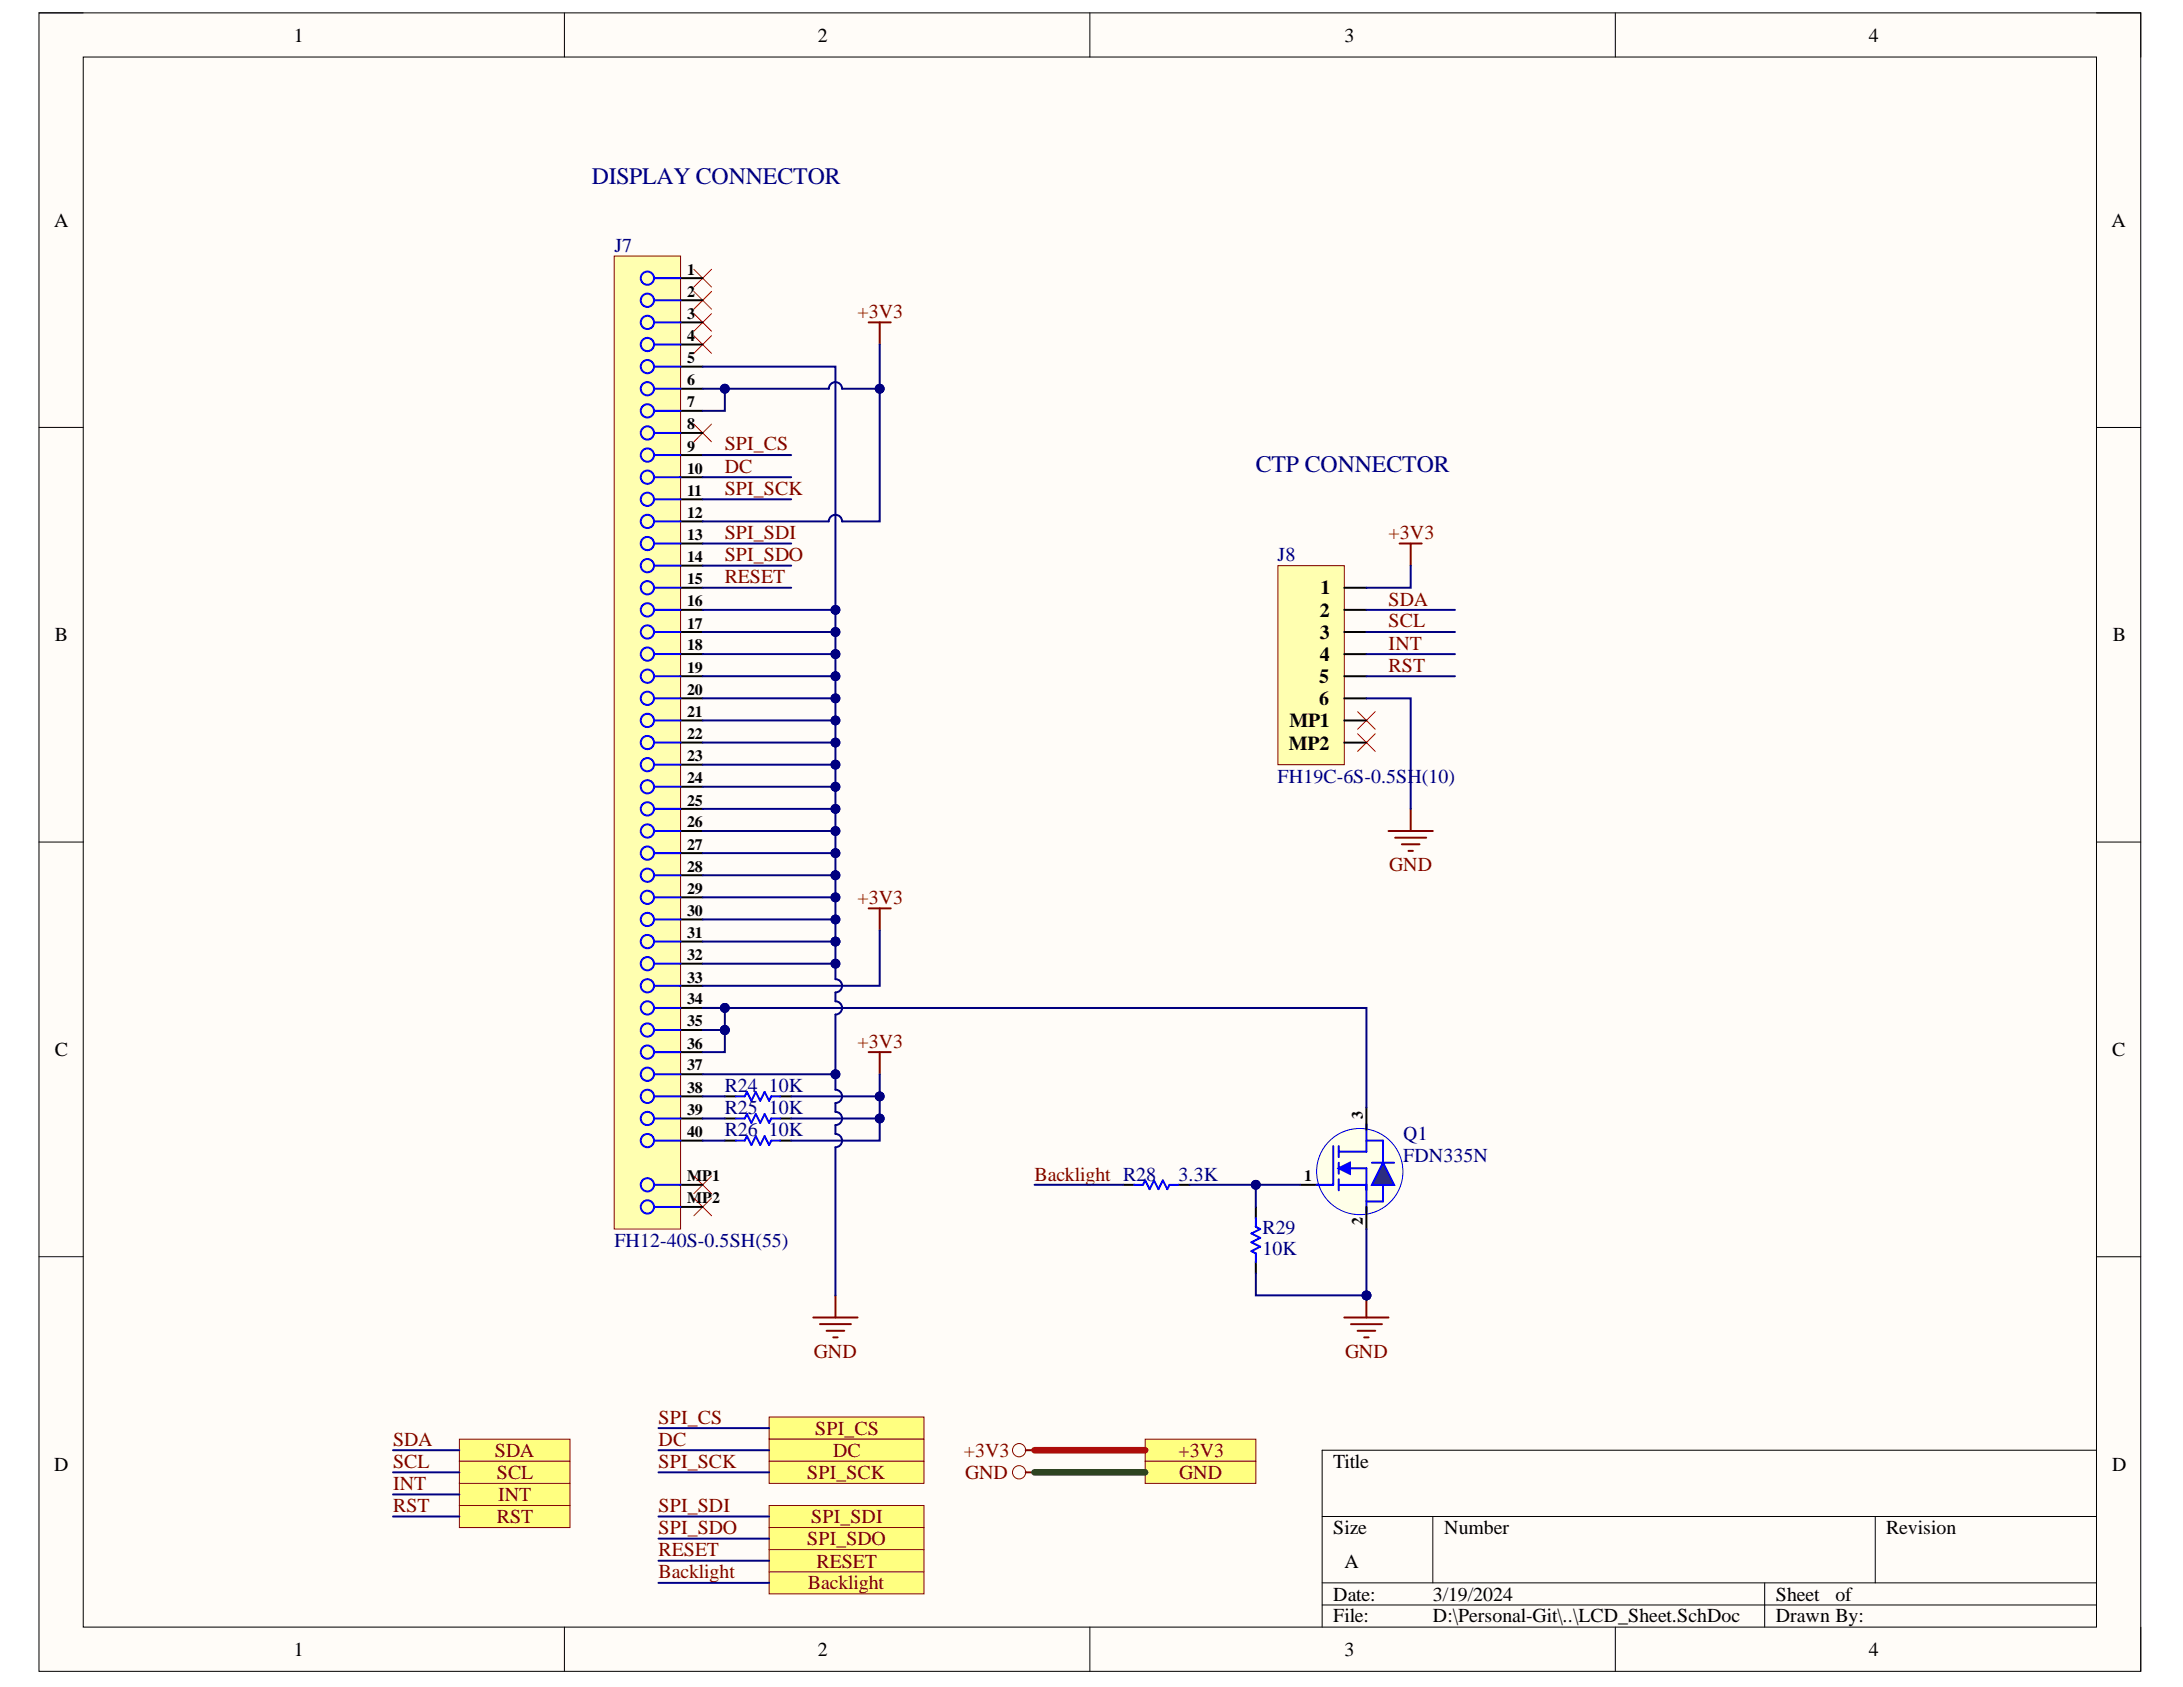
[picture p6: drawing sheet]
<svg xmlns="http://www.w3.org/2000/svg" width="279mm" height="216mm" viewBox="0 0 279 216" stroke-linecap="round" stroke-linejoin="round" font-family="sans-serif">
<defs><g id="words">
<g font-size="3" fill="#000080">
<text x="75.8" y="23.6">DISPLAY CONNECTOR</text>
<text x="160.7" y="60.4">CTP CONNECTOR</text>
</g>
<g font-size="2.5">
<text x="37.6" y="5.3">1</text>
<text x="104.7" y="5.3">2</text>
<text x="172.1" y="5.3">3</text>
<text x="239.2" y="5.3">4</text>
<text x="6.9" y="29">A</text>
<text x="270.2" y="29">A</text>
<text x="169" y="76.1">1</text>
<text x="7" y="82.1">B</text>
<text x="168.9" y="78.9">2</text>
<text x="168.9" y="81.7">3</text>
<text x="270.4" y="82.1">B</text>
<text x="168.9" y="87.4">5</text>
<text x="168.9" y="84.6">4</text>
<text x="165" y="95.9">MP2</text>
<text x="165" y="93.1">MP1</text>
<text x="168.9" y="90.3">6</text>
<text x="7" y="135.1">C</text>
<text x="270.3" y="135.1">C</text>
<text x="6.9" y="188.2">D</text>
<text x="170.6" y="187.9">Title</text>
<text x="270.3" y="188.2">D</text>
<text x="170.6" y="196.3">Size</text>
<text x="184.8" y="196.3">Number</text>
<text x="241.4" y="196.3">Revision</text>
<text x="172.1" y="200.6">A</text>
<text x="170.6" y="204.9">Date:</text>
<text x="170.6" y="207.6">File:</text>
<text x="183.4" y="204.9">3/19/2024</text>
<text x="183.4" y="207.6">D:\Personal-Git\..\LCD_Sheet.SchDoc</text>
<text x="227.3" y="204.9">Sheet</text>
<text x="227.3" y="207.6">Drawn By:</text>
<text x="234.9" y="204.9">of</text>
<text x="37.6" y="212">1</text>
<text x="104.7" y="212">2</text>
<text x="172.1" y="212">3</text>
<text x="239.2" y="212">4</text>
</g>
<g font-size="2.5" fill="#000080">
<text x="78.6" y="32.2">J7</text>
<text x="163.5" y="71.8">J8</text>
<text x="163.5" y="100.2">FH19C-6S-0.5SH(10)</text>
<text x="92.8" y="139.8">R24</text>
<text x="92.8" y="142.6">R25</text>
<text x="98.4" y="139.8">10K</text>
<text x="98.4" y="142.6">10K</text>
<text x="92.8" y="145.4">R26</text>
<text x="98.4" y="145.4">10K</text>
<text x="179.6" y="145.9">Q1</text>
<text x="179.6" y="148.7">FDN335N</text>
<text x="150.8" y="151.1">3.3K</text>
<text x="78.6" y="159.6">FH12-40S-0.5SH(55)</text>
<text x="161.6" y="157.9">R29</text>
<text x="161.6" y="160.7">10K</text>
</g>
<g font-size="2.5" fill="#800000">
<text x="109.7" y="40.7">+3V3</text>
<text x="92.8" y="57.6">SPI_CS</text>
<text x="92.8" y="60.5">DC</text>
<text x="92.8" y="63.3">SPI_SCK</text>
<text x="92.8" y="69">SPI_SDI</text>
<text x="92.8" y="71.8">SPI_SDO</text>
<text x="177.7" y="69">+3V3</text>
<text x="92.8" y="74.6">RESET</text>
<text x="177.7" y="77.5">SDA</text>
<text x="177.7" y="80.3">SCL</text>
<text x="177.7" y="83.2">INT</text>
<text x="177.7" y="86">RST</text>
<text x="177.8" y="111.5">GND</text>
<text x="109.7" y="115.7">+3V3</text>
<text x="109.7" y="134.1">+3V3</text>
<text x="132.4" y="151.1">Backlight R28</text>
<text x="104.2" y="173.8">GND</text>
<text x="172.1" y="173.8">GND</text>
<text x="50.3" y="185">SDA</text>
<text x="84.3" y="182.2">SPI_CS</text>
<text x="84.3" y="185">DC</text>
<text x="104.3" y="183.6">SPI_CS</text>
<text x="50.3" y="187.9">SCL</text>
<text x="50.3" y="190.7">INT</text>
<text x="63.3" y="186.4">SDA</text>
<text x="63.6" y="189.3">SCL</text>
<text x="84.3" y="187.9">SPI_SCK</text>
<text x="103.3" y="189.3">SPI_SCK</text>
<text x="106.6" y="186.4">DC</text>
<text x="123.4" y="186.4">+3V3</text>
<text x="123.5" y="189.3">GND</text>
<text x="150.8" y="186.4">+3V3</text>
<text x="150.9" y="189.3">GND</text>
<text x="50.3" y="193.5">RST</text>
<text x="63.6" y="195">RST</text>
<text x="63.8" y="192.1">INT</text>
<text x="84.3" y="193.5">SPI_SDI</text>
<text x="84.3" y="196.3">SPI_SDO</text>
<text x="103.3" y="197.8">SPI_SDO</text>
<text x="103.8" y="195">SPI_SDI</text>
<text x="84.3" y="199.2">RESET</text>
<text x="84.3" y="202">Backlight</text>
<text x="103.4" y="203.4">Backlight</text>
<text x="104.5" y="200.6">RESET</text>
</g>
<g font-size="2">
<text x="87.9" y="35.2">1</text>
<text x="87.9" y="38">2</text>
<text x="87.9" y="40.8">3</text>
<text x="87.9" y="43.6">4</text>
<text x="87.9" y="46.5">5</text>
<text x="87.9" y="49.3">6</text>
<text x="87.9" y="52.2">7</text>
<text x="87.9" y="54.9">8</text>
<text x="87.9" y="57.8">9</text>
<text x="87.9" y="60.6">10</text>
<text x="87.9" y="63.5">11</text>
<text x="87.9" y="66.3">12</text>
<text x="87.9" y="69.1">13</text>
<text x="87.9" y="71.9">14</text>
<text x="87.9" y="74.8">15</text>
<text x="87.9" y="77.6">16</text>
<text x="87.9" y="80.5">17</text>
<text x="87.9" y="83.2">18</text>
<text x="87.9" y="86.1">19</text>
<text x="87.9" y="88.9">20</text>
<text x="87.9" y="91.8">21</text>
<text x="87.9" y="94.6">22</text>
<text x="87.9" y="97.4">23</text>
<text x="87.9" y="100.2">24</text>
<text x="87.9" y="103.1">25</text>
<text x="87.9" y="105.9">26</text>
<text x="87.9" y="108.8">27</text>
<text x="87.9" y="111.6">28</text>
<text x="87.9" y="114.4">29</text>
<text x="87.9" y="117.2">30</text>
<text x="87.9" y="120.1">31</text>
<text x="87.9" y="122.9">32</text>
<text x="87.9" y="125.8">33</text>
<text x="87.9" y="128.5">34</text>
<text x="87.9" y="131.3">35</text>
<text x="87.9" y="134.2">36</text>
<text x="87.9" y="137">37</text>
<text x="87.9" y="139.9">38</text>
<text x="87.9" y="142.7">39</text>
<text x="174.4" y="143.2" transform="rotate(-90 174.4 143.2)">3</text>
<text x="87.9" y="145.5">40</text>
<text x="87.9" y="151.2">MP1</text>
<text x="87.9" y="154">MP2</text>
<text x="166.9" y="151.2">1</text>
<text x="174.4" y="156.8" transform="rotate(-90 174.4 156.8)">2</text>
</g>
</g></defs>
<path d="M5 1.6h269v212.3h-269z" fill-rule="evenodd" fill="#fffcf8"/>
<path d="M5 1.6h269v212.3h-269z" fill="none" stroke="#000" stroke-width=".13"/>
<path d="M10.7 7.3h257.6v200.9h-257.6z" fill-rule="evenodd" fill="#fffcf8"/>
<g fill="none" stroke="#000" stroke-width=".13">
<path d="M5 1.6h5.7M10.7 7.3h257.6v200.9h-257.6zM72.2 1.6v5.7M139.5 1.6v5.7M206.7 1.6v5.7M268.3 1.6h5.7v5.7M5 54.7h5.7M268.3 54.7h5.7M5 107.8h5.7M268.3 107.8h5.7M5 160.8h5.7M268.3 160.8h5.7"/>
<path d="M169.2 194.1h99.1M183.4 194.1v8.5M240 194.1v8.5M268.3 185.6h-99.1v22.6M72.2 208.2v5.7M139.5 208.2v5.7M169.2 202.6h99.1M169.2 205.4h99.1M206.7 208.2v5.7M225.9 202.6v5.6M274 208.2v5.7"/>
</g>
<g fill="none" stroke="#800000" stroke-width=".25">
<path d="M111.2 41.3h2.8M112.6 41.3v2.8M179.1 69.6h2.9M180.6 69.6v2.8M111.2 116.3h2.8M112.6 116.3v2.8M177.7 106.4h5.7M178.6 107.2h3.9M179.4 108.1h2.3M180.3 108.9h.5M180.6 103.5v2.9M111.2 134.7h2.8"/>
<path d="M112.6 134.7v2.8M104.1 168.6h5.7M104.9 169.5h4M105.8 170.3h2.3M106.6 171.2h.6M106.9 165.8v2.8"/>
</g>
<path d="M92.8 140.3h1.4M92.8 143.1h1.4M92.8 146h1.4M99.9 140.3h1.4M99.9 143.1h1.4M99.9 146h1.4" fill="none" stroke="#000" stroke-width=".25"/>
<path d="M94.2 140.3h1.1l.3-.6 .6 1.2 .5-1.2 .6 1.2 .6-1.2 .5 1.2 .3-.6h1.2M94.2 143.1h1.1l.3-.5 .6 1.1 .5-1.1 .6 1.1 .6-1.1 .5 1.1 .3-.6h1.2M94.2 146h1.1l.3-.6 .6 1.1 .5-1.1 .6 1.1 .6-1.1 .5 1.1 .3-.5h1.2" fill="none" stroke="#00f" stroke-width=".25"/>
<g fill="none" stroke="#f00" stroke-width=".13">
<path d="M88.8 34.5l2.3 2.2M88.8 37.3l2.3 2.3M91.1 34.5l-2.3 2.2M91.1 37.3l-2.3 2.3M88.8 40.1l2.3 2.3M88.8 43l2.3 2.2M88.8 54.3l2.3 2.2M91.1 40.1l-2.3 2.3M91.1 43l-2.3 2.2M91.1 54.3l-2.3 2.2M173.8 91.1l2.2 2.2M173.8 93.9l2.2 2.3"/>
<path d="M176 91.1l-2.2 2.2M176 93.9l-2.2 2.3M88.8 150.5l2.3 2.3M88.8 153.3l2.3 2.3M91.1 150.5l-2.3 2.3M91.1 153.3l-2.3 2.3"/>
</g>
<path d="M146.6 184.2h14.1v2.8h-14.1z" fill-rule="evenodd" fill="#ffff80"/>
<path d="M146.6 184.2h14.1v2.8h-14.1z" fill="none" stroke="#800000" stroke-width=".13"/>
<path d="M146.6 187h14.1v2.8h-14.1z" fill-rule="evenodd" fill="#ffff80"/>
<g fill="none" stroke="#800000" stroke-width=".13">
<path d="M146.6 187h14.1v2.8h-14.1z"/>
<circle cx="130.4" cy="185.6" r=".85"/>
<circle cx="130.4" cy="188.4" r=".85"/>
</g>
<path d="M131.3 185.6h1.1M131.3 188.4h1.1" fill="none" stroke="#800000" stroke-width=".25"/>
<path d="M98.4 181.4h19.9v2.8h-19.9z" fill-rule="evenodd" fill="#ffff80"/>
<path d="M98.4 181.4h19.9v2.8h-19.9z" fill="none" stroke="#800000" stroke-width=".13"/>
<path d="M98.4 184.2h19.9v2.8h-19.9z" fill-rule="evenodd" fill="#ffff80"/>
<path d="M98.4 184.2h19.9v2.8h-19.9z" fill="none" stroke="#800000" stroke-width=".13"/>
<path d="M98.4 187h19.9v2.8h-19.9z" fill-rule="evenodd" fill="#ffff80"/>
<path d="M98.4 187h19.9v2.8h-19.9z" fill="none" stroke="#800000" stroke-width=".13"/>
<path d="M98.4 192.7h19.9v2.8h-19.9z" fill-rule="evenodd" fill="#ffff80"/>
<path d="M98.4 192.7h19.9v2.8h-19.9z" fill="none" stroke="#800000" stroke-width=".13"/>
<path d="M98.4 195.5h19.9v2.8h-19.9z" fill-rule="evenodd" fill="#ffff80"/>
<path d="M98.4 195.5h19.9v2.8h-19.9z" fill="none" stroke="#800000" stroke-width=".13"/>
<path d="M98.4 198.3h19.9v2.9h-19.9z" fill-rule="evenodd" fill="#ffff80"/>
<path d="M98.4 198.3h19.9v2.9h-19.9z" fill="none" stroke="#800000" stroke-width=".13"/>
<path d="M98.4 201.2h19.9v2.8h-19.9z" fill-rule="evenodd" fill="#ffff80"/>
<path d="M98.4 201.2h19.9v2.8h-19.9z" fill="none" stroke="#800000" stroke-width=".13"/>
<path d="M58.8 184.2h14.1v2.8h-14.1z" fill-rule="evenodd" fill="#ffff80"/>
<path d="M58.8 184.2h14.1v2.8h-14.1z" fill="none" stroke="#800000" stroke-width=".13"/>
<path d="M58.8 187h14.1v2.8h-14.1z" fill-rule="evenodd" fill="#ffff80"/>
<path d="M58.8 187h14.1v2.8h-14.1z" fill="none" stroke="#800000" stroke-width=".13"/>
<path d="M58.8 189.8h14.1v2.9h-14.1z" fill-rule="evenodd" fill="#ffff80"/>
<path d="M58.8 189.8h14.1v2.9h-14.1z" fill="none" stroke="#800000" stroke-width=".13"/>
<path d="M58.8 192.7h14.1v2.8h-14.1z" fill-rule="evenodd" fill="#ffff80"/>
<path d="M58.8 192.7h14.1v2.8h-14.1z" fill="none" stroke="#800000" stroke-width=".13"/>
<path d="M166.4 151.6h2.8" fill="none" stroke="#000" stroke-width=".25"/>
<circle cx="174" cy="149.9" r="5.5" fill="#ffffe8"/>
<circle cx="174" cy="149.9" r="5.5" fill="none" stroke="#00f" stroke-width=".13"/>
<path d="M170.6 146.7v4.9h-2.1M171.3 151.6h3.6M171.3 146.7v1.4M171.3 148.8v1.4M171.3 150.9v1.4M171.3 149.5h3.6v5.7M174.9 143.9v3.5h-3.6" fill="none" stroke="#00f" stroke-width=".25"/>
<path d="M171.3 149.5l1.5-.7v1.4z" fill="#00f"/>
<path d="M171.3 149.5l1.5-.7v1.4zM174.9 146h2.1v7.8h-2.1M175.6 148.8h2.8" fill="none" stroke="#00f" stroke-width=".25"/>
<path d="M174.9 141.7v2.9M174.9 154.5v2.8" fill="none" stroke="#000" stroke-width=".25"/>
<path d="M177 148.8l1.4 2.8h-2.8z" fill="#073763"/>
<path d="M177 148.8l1.4 2.8h-2.8z" fill="none" stroke="#00f" stroke-width=".25"/>
<path d="M172.1 168.6h5.6M172.9 169.5h4M173.8 170.3h2.2M174.6 171.2h.6M174.9 165.8v2.8" fill="none" stroke="#800000" stroke-width=".25"/>
<circle cx="174.9" cy="165.8" r=".56" fill="#000080"/>
<circle cx="174.9" cy="165.8" r=".56" fill="none" stroke="#000080" stroke-width=".13"/>
<path d="M143.7 151.6h1.5M150.8 151.6h1.4M160.7 154.5v1.4M160.7 161.5v1.4" fill="none" stroke="#000" stroke-width=".25"/>
<path d="M145.2 151.6h1.1l.3-.5 .5 1.1 .6-1.1 .6 1.1 .5-1.1 .6 1.1 .3-.6h1.1M160.7 155.9v1.1l.6 .3-1.1 .6 1.1 .5-1.1 .6 1.1 .6-1.1 .5 .5 .3v1.1" fill="none" stroke="#00f" stroke-width=".25"/>
<path d="M163.6 72.4h8.5v25.5h-8.5z" fill-rule="evenodd" fill="#ffffb0"/>
<path d="M163.6 72.4h8.5v25.5h-8.5z" fill="none" stroke="#800000" stroke-width=".13"/>
<path d="M172.1 75.2h2.8M172.1 78.1h2.8M172.1 80.9h2.8M172.1 83.7h2.8M172.1 92.2h2.8M172.1 95h2.8M172.1 86.5h2.8M172.1 89.4h2.8" fill="none" stroke="#000" stroke-width=".25"/>
<path d="M78.6 32.8h8.5v124.5h-8.5z" fill-rule="evenodd" fill="#ffffb0"/>
<path d="M78.6 32.8h8.5v124.5h-8.5z" fill="none" stroke="#800000" stroke-width=".13"/>
<g fill="none" stroke="#00f" stroke-width=".25">
<path d="M83.7 35.6h3.4M83.7 38.4h3.4M83.7 41.3h3.4M83.7 44.1h3.4M83.7 46.9h3.4M83.7 49.8h3.4M83.7 52.6h3.4M83.7 55.4h3.4M83.7 58.2h3.4M83.7 61.1h3.4M83.7 63.9h3.4M83.7 66.7h3.4"/>
<path d="M83.7 69.6h3.4M83.7 72.4h3.4M83.7 75.2h3.4M83.7 78.1h3.4M83.7 80.9h3.4M83.7 83.7h3.4M83.7 86.5h3.4M83.7 89.4h3.4M83.7 92.2h3.4M83.7 95h3.4M83.7 97.9h3.4M83.7 100.7h3.4"/>
<path d="M83.7 103.5h3.4M83.7 106.4h3.4M83.7 109.2h3.4M83.7 112h3.4M83.7 114.8h3.4M83.7 117.7h3.4M83.7 120.5h3.4M83.7 123.3h3.4M83.7 126.2h3.4M83.7 129h3.4M83.7 131.8h3.4M83.7 134.7h3.4"/>
<path d="M83.7 137.5h3.4M83.7 140.3h3.4M83.7 143.1h3.4M83.7 146h3.4M83.7 151.6h3.4M83.7 154.5h3.4"/>
<circle cx="82.9" cy="35.6" r=".85"/>
<circle cx="82.9" cy="38.4" r=".85"/>
<circle cx="82.9" cy="52.6" r=".85"/>
<circle cx="82.9" cy="46.9" r=".85"/>
<circle cx="82.9" cy="49.8" r=".85"/>
<circle cx="82.9" cy="41.3" r=".85"/>
<circle cx="82.9" cy="44.1" r=".85"/>
<circle cx="82.9" cy="55.4" r=".85"/>
<circle cx="82.9" cy="58.2" r=".85"/>
<circle cx="82.9" cy="69.6" r=".85"/>
<circle cx="82.9" cy="66.7" r=".85"/>
<circle cx="82.9" cy="63.9" r=".85"/>
<circle cx="82.9" cy="75.2" r=".85"/>
<circle cx="82.9" cy="61.1" r=".85"/>
<circle cx="82.9" cy="72.4" r=".85"/>
<circle cx="82.9" cy="78.1" r=".85"/>
<circle cx="82.9" cy="83.7" r=".85"/>
<circle cx="82.9" cy="80.9" r=".85"/>
<circle cx="82.9" cy="97.9" r=".85"/>
<circle cx="82.9" cy="95" r=".85"/>
<circle cx="82.9" cy="92.2" r=".85"/>
<circle cx="82.9" cy="86.5" r=".85"/>
<circle cx="82.9" cy="89.4" r=".85"/>
<circle cx="82.9" cy="114.8" r=".85"/>
<circle cx="82.9" cy="100.7" r=".85"/>
<circle cx="82.9" cy="117.7" r=".85"/>
<circle cx="82.9" cy="112" r=".85"/>
<circle cx="82.9" cy="109.2" r=".85"/>
<circle cx="82.9" cy="106.4" r=".85"/>
<circle cx="82.9" cy="103.5" r=".85"/>
<circle cx="82.9" cy="131.8" r=".85"/>
<circle cx="82.9" cy="129" r=".85"/>
<circle cx="82.9" cy="126.2" r=".85"/>
<circle cx="82.9" cy="120.5" r=".85"/>
<circle cx="82.9" cy="137.5" r=".85"/>
<circle cx="82.9" cy="134.6" r=".85"/>
<circle cx="82.9" cy="123.3" r=".85"/>
<circle cx="82.9" cy="143.1" r=".85"/>
<circle cx="82.9" cy="146" r=".85"/>
<circle cx="82.9" cy="154.5" r=".85"/>
<circle cx="82.9" cy="140.3" r=".85"/>
<circle cx="82.9" cy="151.6" r=".85"/>
</g>
<g fill="none" stroke="#000" stroke-width=".25">
<path d="M87.1 35.6h2.8M87.1 38.4h2.8M87.1 41.3h2.8M87.1 44.1h2.8M87.1 46.9h2.8M87.1 49.8h2.8M87.1 52.6h2.8M87.1 55.4h2.8M87.1 58.2h2.8M87.1 61.1h2.8M87.1 63.9h2.8M87.1 66.7h2.8"/>
<path d="M87.1 69.6h2.8M87.1 72.4h2.8M87.1 75.2h2.8M87.1 78.1h2.8M87.1 80.9h2.8M87.1 83.7h2.8M87.1 86.5h2.8M87.1 89.4h2.8M87.1 92.2h2.8M87.1 95h2.8M87.1 97.9h2.8M87.1 100.7h2.8"/>
<path d="M87.1 103.5h2.8M87.1 106.4h2.8M87.1 109.2h2.8M87.1 112h2.8M87.1 114.8h2.8M87.1 117.7h2.8M87.1 120.5h2.8M87.1 123.3h2.8M87.1 126.2h2.8M87.1 129h2.8M87.1 131.8h2.8M87.1 134.7h2.8"/>
<path d="M87.1 137.5h2.8M87.1 140.3h2.8M87.1 143.1h2.8M87.1 146h2.8M87.1 151.6h2.8M87.1 154.5h2.8"/>
</g>
<path d="M92.8 49.8v2.8h-2.9" fill="none" stroke="#000080" stroke-width=".25"/>
<circle cx="92.8" cy="49.8" r=".57" fill="#000080"/>
<circle cx="92.8" cy="49.8" r=".57" fill="none" stroke="#000080" stroke-width=".13"/>
<path d="M89.9 58.2h11.4M89.9 61.1h11.4M89.9 63.9h11.4M89.9 69.6h11.4M89.9 72.4h11.4M89.9 75.2h11.4M89.9 78.1h17" fill="none" stroke="#000080" stroke-width=".25"/>
<circle cx="106.9" cy="78.1" r=".57" fill="#000080"/>
<circle cx="106.9" cy="78.1" r=".57" fill="none" stroke="#000080" stroke-width=".13"/>
<path d="M174.9 78.1h11.3M180.6 72.4v2.8h-5.7M174.9 89.4h5.7v14.1M174.9 86.5h11.3M174.9 83.7h11.3M174.9 80.9h11.3M112.6 119.1v7.1h-22.7M89.9 146h2.9M89.9 143.1h2.9M89.9 140.3h2.9M101.3 140.3h11.3v5.7h-11.3" fill="none" stroke="#000080" stroke-width=".25"/>
<circle cx="112.6" cy="143.1" r=".57" fill="#000080"/>
<circle cx="112.6" cy="143.1" r=".57" fill="none" stroke="#000080" stroke-width=".13"/>
<circle cx="112.6" cy="140.3" r=".57" fill="#000080"/>
<circle cx="112.6" cy="140.3" r=".57" fill="none" stroke="#000080" stroke-width=".13"/>
<path d="M112.6 137.5v2.8" fill="none" stroke="#000080" stroke-width=".25"/>
<circle cx="112.6" cy="140.3" r=".57" fill="#000080"/>
<circle cx="112.6" cy="140.3" r=".57" fill="none" stroke="#000080" stroke-width=".13"/>
<path d="M132.4 185.6h14.2" fill="none" stroke="#f00" stroke-width=".84"/>
<path d="M132.4 188.4h14.2" fill="none" stroke="#274e13" stroke-width=".84"/>
<path d="M89.9 131.8h2.9" fill="none" stroke="#000080" stroke-width=".25"/>
<circle cx="92.8" cy="131.8" r=".57" fill="#000080"/>
<circle cx="92.8" cy="131.8" r=".57" fill="none" stroke="#000080" stroke-width=".13"/>
<path d="M92.8 131.8v2.9h-2.9M50.3 185.6h8.5M50.3 188.4h8.5M50.3 194.1h8.5M50.3 191.3h8.5M84.3 182.8h14.1M84.3 185.6h14.1M84.3 188.4h14.1M84.3 194.1h14.1M84.3 196.9h14.1M84.3 199.7h14.1M84.3 202.6h14.1" fill="none" stroke="#000080" stroke-width=".25"/>
<circle cx="92.8" cy="131.8" r=".57" fill="#000080"/>
<circle cx="92.8" cy="131.8" r=".57" fill="none" stroke="#000080" stroke-width=".13"/>
<path d="M89.9 129h2.9v2.8" fill="none" stroke="#000080" stroke-width=".25"/>
<circle cx="92.8" cy="129" r=".57" fill="#000080"/>
<circle cx="92.8" cy="129" r=".57" fill="none" stroke="#000080" stroke-width=".13"/>
<circle cx="92.8" cy="131.8" r=".57" fill="#000080"/>
<circle cx="92.8" cy="131.8" r=".57" fill="none" stroke="#000080" stroke-width=".13"/>
<path d="M174.9 157.3v8.5" fill="none" stroke="#000080" stroke-width=".25"/>
<circle cx="174.9" cy="165.8" r=".56" fill="#000080"/>
<circle cx="174.9" cy="165.8" r=".56" fill="none" stroke="#000080" stroke-width=".13"/>
<path d="M92.8 129h82.1v12.7" fill="none" stroke="#000080" stroke-width=".25"/>
<circle cx="92.8" cy="129" r=".57" fill="#000080"/>
<circle cx="92.8" cy="129" r=".57" fill="none" stroke="#000080" stroke-width=".13"/>
<path d="M166.4 151.6h-5.7v2.9" fill="none" stroke="#000080" stroke-width=".25"/>
<circle cx="160.7" cy="151.6" r=".57" fill="#000080"/>
<circle cx="160.7" cy="151.6" r=".57" fill="none" stroke="#000080" stroke-width=".13"/>
<path d="M160.7 162.9v2.9h14.2" fill="none" stroke="#000080" stroke-width=".25"/>
<circle cx="174.9" cy="165.8" r=".56" fill="#000080"/>
<circle cx="174.9" cy="165.8" r=".56" fill="none" stroke="#000080" stroke-width=".13"/>
<path d="M152.2 151.6h8.5" fill="none" stroke="#000080" stroke-width=".25"/>
<circle cx="160.7" cy="151.6" r=".57" fill="#000080"/>
<circle cx="160.7" cy="151.6" r=".57" fill="none" stroke="#000080" stroke-width=".13"/>
<path d="M89.9 80.9h17M132.4 151.6h11.3" fill="none" stroke="#000080" stroke-width=".25"/>
<circle cx="106.9" cy="80.9" r=".57" fill="#000080"/>
<circle cx="106.9" cy="80.9" r=".57" fill="none" stroke="#000080" stroke-width=".13"/>
<path d="M89.9 83.7h17" fill="none" stroke="#000080" stroke-width=".25"/>
<circle cx="106.9" cy="83.7" r=".57" fill="#000080"/>
<circle cx="106.9" cy="83.7" r=".57" fill="none" stroke="#000080" stroke-width=".13"/>
<path d="M89.9 86.5h17" fill="none" stroke="#000080" stroke-width=".25"/>
<circle cx="106.9" cy="86.5" r=".57" fill="#000080"/>
<circle cx="106.9" cy="86.5" r=".57" fill="none" stroke="#000080" stroke-width=".13"/>
<path d="M89.9 89.4h17" fill="none" stroke="#000080" stroke-width=".25"/>
<circle cx="106.9" cy="89.4" r=".57" fill="#000080"/>
<circle cx="106.9" cy="89.4" r=".57" fill="none" stroke="#000080" stroke-width=".13"/>
<path d="M89.9 92.2h17" fill="none" stroke="#000080" stroke-width=".25"/>
<circle cx="106.9" cy="92.2" r=".57" fill="#000080"/>
<circle cx="106.9" cy="92.2" r=".57" fill="none" stroke="#000080" stroke-width=".13"/>
<path d="M89.9 95h17" fill="none" stroke="#000080" stroke-width=".25"/>
<circle cx="106.9" cy="95" r=".57" fill="#000080"/>
<circle cx="106.9" cy="95" r=".57" fill="none" stroke="#000080" stroke-width=".13"/>
<path d="M89.9 97.9h17" fill="none" stroke="#000080" stroke-width=".25"/>
<circle cx="106.9" cy="97.9" r=".57" fill="#000080"/>
<circle cx="106.9" cy="97.9" r=".57" fill="none" stroke="#000080" stroke-width=".13"/>
<path d="M89.9 100.7h17" fill="none" stroke="#000080" stroke-width=".25"/>
<circle cx="106.9" cy="100.7" r=".57" fill="#000080"/>
<circle cx="106.9" cy="100.7" r=".57" fill="none" stroke="#000080" stroke-width=".13"/>
<path d="M89.9 103.5h17" fill="none" stroke="#000080" stroke-width=".25"/>
<circle cx="106.9" cy="103.5" r=".57" fill="#000080"/>
<circle cx="106.9" cy="103.5" r=".57" fill="none" stroke="#000080" stroke-width=".13"/>
<path d="M89.9 106.4h17" fill="none" stroke="#000080" stroke-width=".25"/>
<circle cx="106.9" cy="106.4" r=".57" fill="#000080"/>
<circle cx="106.9" cy="106.4" r=".57" fill="none" stroke="#000080" stroke-width=".13"/>
<path d="M89.9 109.2h17" fill="none" stroke="#000080" stroke-width=".25"/>
<circle cx="106.9" cy="109.2" r=".57" fill="#000080"/>
<circle cx="106.9" cy="109.2" r=".57" fill="none" stroke="#000080" stroke-width=".13"/>
<path d="M89.9 112h17" fill="none" stroke="#000080" stroke-width=".25"/>
<circle cx="106.9" cy="112" r=".57" fill="#000080"/>
<circle cx="106.9" cy="112" r=".57" fill="none" stroke="#000080" stroke-width=".13"/>
<path d="M89.9 114.8h17" fill="none" stroke="#000080" stroke-width=".25"/>
<circle cx="106.9" cy="114.8" r=".57" fill="#000080"/>
<circle cx="106.9" cy="114.8" r=".57" fill="none" stroke="#000080" stroke-width=".13"/>
<path d="M89.9 117.7h17" fill="none" stroke="#000080" stroke-width=".25"/>
<circle cx="106.9" cy="117.7" r=".57" fill="#000080"/>
<circle cx="106.9" cy="117.7" r=".57" fill="none" stroke="#000080" stroke-width=".13"/>
<path d="M89.9 120.5h17" fill="none" stroke="#000080" stroke-width=".25"/>
<circle cx="106.9" cy="120.5" r=".57" fill="#000080"/>
<circle cx="106.9" cy="120.5" r=".57" fill="none" stroke="#000080" stroke-width=".13"/>
<path d="M89.9 46.9h17v73.6" fill="none" stroke="#000080" stroke-width=".25"/>
<circle cx="106.9" cy="78.1" r=".57" fill="#000080"/>
<circle cx="106.9" cy="78.1" r=".57" fill="none" stroke="#000080" stroke-width=".13"/>
<circle cx="106.9" cy="80.9" r=".57" fill="#000080"/>
<circle cx="106.9" cy="80.9" r=".57" fill="none" stroke="#000080" stroke-width=".13"/>
<circle cx="106.9" cy="83.7" r=".57" fill="#000080"/>
<circle cx="106.9" cy="83.7" r=".57" fill="none" stroke="#000080" stroke-width=".13"/>
<circle cx="106.9" cy="86.5" r=".57" fill="#000080"/>
<circle cx="106.9" cy="86.5" r=".57" fill="none" stroke="#000080" stroke-width=".13"/>
<circle cx="106.9" cy="89.4" r=".57" fill="#000080"/>
<circle cx="106.9" cy="89.4" r=".57" fill="none" stroke="#000080" stroke-width=".13"/>
<circle cx="106.9" cy="92.2" r=".57" fill="#000080"/>
<circle cx="106.9" cy="92.2" r=".57" fill="none" stroke="#000080" stroke-width=".13"/>
<circle cx="106.9" cy="95" r=".57" fill="#000080"/>
<circle cx="106.9" cy="95" r=".57" fill="none" stroke="#000080" stroke-width=".13"/>
<circle cx="106.9" cy="97.9" r=".57" fill="#000080"/>
<circle cx="106.9" cy="97.9" r=".57" fill="none" stroke="#000080" stroke-width=".13"/>
<circle cx="106.9" cy="100.7" r=".57" fill="#000080"/>
<circle cx="106.9" cy="100.7" r=".57" fill="none" stroke="#000080" stroke-width=".13"/>
<circle cx="106.9" cy="103.5" r=".57" fill="#000080"/>
<circle cx="106.9" cy="103.5" r=".57" fill="none" stroke="#000080" stroke-width=".13"/>
<circle cx="106.9" cy="106.4" r=".57" fill="#000080"/>
<circle cx="106.9" cy="106.4" r=".57" fill="none" stroke="#000080" stroke-width=".13"/>
<circle cx="106.9" cy="109.2" r=".57" fill="#000080"/>
<circle cx="106.9" cy="109.2" r=".57" fill="none" stroke="#000080" stroke-width=".13"/>
<circle cx="106.9" cy="112" r=".57" fill="#000080"/>
<circle cx="106.9" cy="112" r=".57" fill="none" stroke="#000080" stroke-width=".13"/>
<circle cx="106.9" cy="114.8" r=".57" fill="#000080"/>
<circle cx="106.9" cy="114.8" r=".57" fill="none" stroke="#000080" stroke-width=".13"/>
<circle cx="106.9" cy="117.7" r=".57" fill="#000080"/>
<circle cx="106.9" cy="117.7" r=".57" fill="none" stroke="#000080" stroke-width=".13"/>
<circle cx="106.9" cy="120.5" r=".57" fill="#000080"/>
<circle cx="106.9" cy="120.5" r=".57" fill="none" stroke="#000080" stroke-width=".13"/>
<path d="M101.3 143.1h11.3" fill="none" stroke="#000080" stroke-width=".25"/>
<circle cx="112.6" cy="143.1" r=".57" fill="#000080"/>
<circle cx="112.6" cy="143.1" r=".57" fill="none" stroke="#000080" stroke-width=".13"/>
<path d="M106.9 123.3v2a.85 .85 0 0 1 .9 .9 .85 .85 0 0 1-.9 .8M106.9 127v1.1a.85 .85 0 0 1 .9 .9 .85 .85 0 0 1-.9 .8v7.7h-17" fill="none" stroke="#000080" stroke-width=".25"/>
<circle cx="106.9" cy="123.3" r=".57" fill="#000080"/>
<circle cx="106.9" cy="123.3" r=".57" fill="none" stroke="#000080" stroke-width=".13"/>
<circle cx="106.9" cy="137.5" r=".57" fill="#000080"/>
<circle cx="106.9" cy="137.5" r=".57" fill="none" stroke="#000080" stroke-width=".13"/>
<path d="M106.9 137.5v2a.85 .85 0 0 1 .9 .8 .85 .85 0 0 1-.9 .9v1.1a.85 .85 0 0 1 .9 .8 .85 .85 0 0 1-.9 .9v1.1a.85 .85 0 0 1 .9 .9 .85 .85 0 0 1-.9 .8v19" fill="none" stroke="#000080" stroke-width=".25"/>
<circle cx="106.9" cy="137.5" r=".57" fill="#000080"/>
<circle cx="106.9" cy="137.5" r=".57" fill="none" stroke="#000080" stroke-width=".13"/>
<path d="M106.9 120.5v2.8h-17" fill="none" stroke="#000080" stroke-width=".25"/>
<circle cx="106.9" cy="123.3" r=".57" fill="#000080"/>
<circle cx="106.9" cy="123.3" r=".57" fill="none" stroke="#000080" stroke-width=".13"/>
<circle cx="106.9" cy="120.5" r=".57" fill="#000080"/>
<circle cx="106.9" cy="120.5" r=".57" fill="none" stroke="#000080" stroke-width=".13"/>
<path d="M112.6 49.8v16.9h-4.8a.85 .85 0 0 0-.9-.8 .85 .85 0 0 0-.8 .8h-16.2" fill="none" stroke="#000080" stroke-width=".25"/>
<circle cx="112.6" cy="49.8" r=".57" fill="#000080"/>
<circle cx="112.6" cy="49.8" r=".57" fill="none" stroke="#000080" stroke-width=".13"/>
<path d="M112.6 44.1v5.7h-4.8a.85 .85 0 0 0-.9-.9 .85 .85 0 0 0-.8 .9h-16.2" fill="none" stroke="#000080" stroke-width=".25"/>
<circle cx="92.8" cy="49.8" r=".57" fill="#000080"/>
<circle cx="92.8" cy="49.8" r=".57" fill="none" stroke="#000080" stroke-width=".13"/>
<circle cx="112.6" cy="49.8" r=".57" fill="#000080"/>
<circle cx="112.6" cy="49.8" r=".57" fill="none" stroke="#000080" stroke-width=".13"/>
<use href="#words"/>
</svg>
